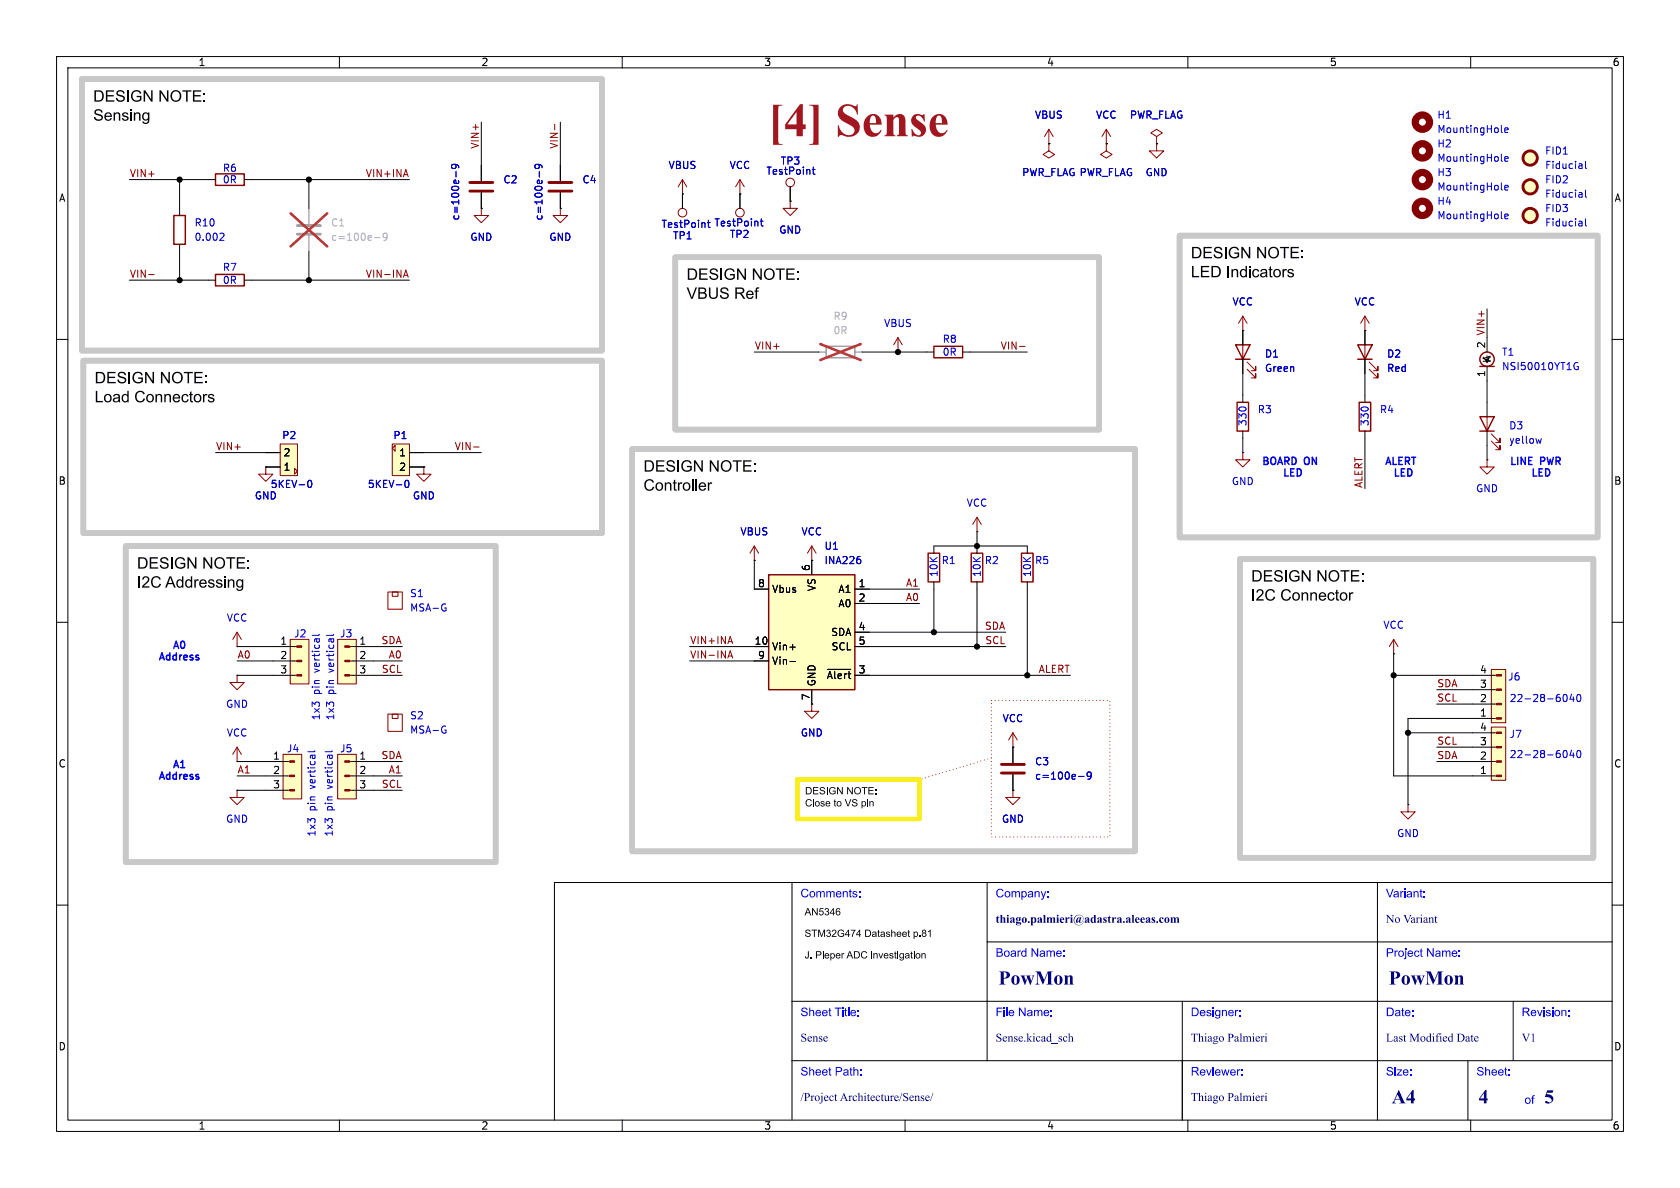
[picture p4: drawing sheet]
<svg xmlns="http://www.w3.org/2000/svg" width="297mm" height="210mm" viewBox="0 0 297 210" stroke-linecap="round" stroke-linejoin="round" font-family="sans-serif">
<defs><g id="words">
<text font-size="8.4" fill="#0000c2" x="135.8" y="26.3">[4] Sense</text>
<g font-size="3.5" fill="#00007f">
<text x="176.5" y="174.9">PowMon</text>
<text x="245.5" y="174.9">PowMon</text>
<text x="246" y="195.9">A4</text>
<text x="261.4" y="196">4</text>
<text x="273" y="196">5</text>
</g>
<g font-size="2.8">
<text x="16.5" y="22.5">Sensing</text>
<text x="16.7" y="72.2">Load Connectors</text>
<text x="113.8" y="87.9">Controller</text>
</g>
<g font-size="2.1" fill="#00f">
<text x="141.5" y="159.2">Comments:</text>
<text x="176" y="159.2">Company:</text>
<text x="245" y="159.2">Variant:</text>
<text x="176" y="169.7">Board Name:</text>
<text x="245" y="169.7">Project Name:</text>
<text x="141.5" y="180.2">Sheet Title:</text>
<text x="176" y="180.2">File Name:</text>
<text x="210.5" y="180.2">Designer:</text>
<text x="245" y="180.2">Date:</text>
<text x="269" y="180.2">Revision:</text>
<text x="141.5" y="190.7">Sheet Path:</text>
<text x="210.5" y="190.7">Reviewer:</text>
<text x="245" y="190.7">Size:</text>
<text x="261" y="190.7">Sheet:</text>
<text x="269.5" y="195.7">of</text>
</g>
<g font-size="2.1" fill="#00007f">
<text x="176" y="163.7">thiago.palmieri@adastra.aleeas.com</text>
<text x="245" y="163.7">No Variant</text>
<text x="141.5" y="184.7">Sense</text>
<text x="176" y="184.7">Sense.kicad_sch</text>
<text x="210.5" y="184.7">ThiagoPalmieri</text>
<text x="245" y="184.7">LastModified Date</text>
<text x="269" y="184.7">V1</text>
<text x="141.5" y="195.2">/ProjectArchitecture/Sense/</text>
<text x="210.5" y="195.2">ThiagoPalmieri</text>
</g>
<g font-size="1.8">
<text x="35" y="11.9">1</text>
<text x="85" y="11.9">2</text>
<text x="135" y="11.9">3</text>
<text x="185" y="11.9">4</text>
<text x="235" y="11.9">5</text>
<text x="285" y="11.9">6</text>
<text x="10.3" y="35.9">A</text>
<text x="285.3" y="35.9">A</text>
<text x="262.6" y="61.7" transform="rotate(-90 262.6 61.7)">2</text>
<text x="263.8" y="64.3" transform="rotate(-90 263.8 64.3)">K</text>
<text x="262.6" y="66.7" transform="rotate(-90 262.6 66.7)">1</text>
<text x="50" y="80.9">2</text>
<text x="50" y="83.4">1</text>
<text x="70.5" y="83.4">2</text>
<text x="70.5" y="80.9">1</text>
<text x="10.3" y="85.9">B</text>
<text x="285.3" y="85.9">B</text>
<text x="143.3" y="101" transform="rotate(-90 143.3 101)">6</text>
<text x="133.9" y="103.9">8</text>
<text x="136.4" y="105">Vbus</text>
<text x="144.4" y="104.6" transform="rotate(-90 144.4 104.6)">VS</text>
<text x="148.1" y="105">A1</text>
<text x="148.1" y="107.5">A0</text>
<text x="151.7" y="103.9">1</text>
<text x="151.7" y="106.4">2</text>
<text x="146.9" y="112.6">SDA</text>
<text x="151.7" y="111.5">4</text>
<text x="49.5" y="114">1</text>
<text x="49.5" y="116.6">2</text>
<text x="49.5" y="119.1">3</text>
<text x="63.4" y="114">1</text>
<text x="63.4" y="116.6">2</text>
<text x="63.4" y="119.1">3</text>
<text x="133.3" y="114">10</text>
<text x="133.9" y="116.6">9</text>
<text x="136.4" y="115.2">Vin+</text>
<text x="136.4" y="117.7">Vin-</text>
<text x="146.9" y="115.2">SCL</text>
<text x="151.7" y="114">5</text>
<text x="151.7" y="119.1">3</text>
<text x="261.5" y="119.1">4</text>
<text x="143.3" y="123.9" transform="rotate(-90 143.3 123.9)">7</text>
<text x="144.4" y="121.4" transform="rotate(-90 144.4 121.4)">GND</text>
<text x="146.1" y="120.2">~{Alert}</text>
<text x="261.5" y="124.2">2</text>
<text x="261.5" y="121.7">3</text>
<text x="261.5" y="126.7">1</text>
<text x="261.5" y="131.8">3</text>
<text x="261.5" y="129.3">4</text>
<text x="10.3" y="135.9">C</text>
<text x="48.2" y="134.4">1</text>
<text x="48.2" y="136.9">2</text>
<text x="63.4" y="134.4">1</text>
<text x="63.4" y="136.9">2</text>
<text x="261.5" y="136.9">1</text>
<text x="261.5" y="134.4">2</text>
<text x="285.3" y="135.9">C</text>
<text x="48.2" y="139.4">3</text>
<text x="63.4" y="139.4">3</text>
<text x="142.2" y="165.8">STM32G474 Datasheet p.81</text>
<text x="142.2" y="162">AN5346</text>
<text x="142.2" y="169.6">J. Pieper ADC investigation</text>
<text x="10.3" y="185.9">D</text>
<text x="285.3" y="185.9">D</text>
<text x="35" y="199.9">1</text>
<text x="85" y="199.9">2</text>
<text x="135" y="199.9">3</text>
<text x="185" y="199.9">4</text>
<text x="235" y="199.9">5</text>
<text x="285" y="199.9">6</text>
</g>
<g font-size="1.8" fill="#0000c2">
<text x="182.9" y="21.2">VBUS</text>
<text x="193.7" y="21.2">VCC</text>
<text x="199.7" y="21.2">PWR_FLAG</text>
<text x="254" y="21.2">H1</text>
<text x="254" y="23.7">MountingHole</text>
<text x="137.9" y="29.3">TP3</text>
<text x="254" y="26.3">H2</text>
<text x="254" y="28.8">MountingHole</text>
<text x="273.1" y="27.5">FID1</text>
<text x="39.3" y="30.6">R6</text>
<text x="39.3" y="32.6">0R</text>
<text x="88.9" y="32.6">C2</text>
<text x="102.9" y="32.6">C4</text>
<text x="118.1" y="30.1">VBUS</text>
<text x="128.9" y="30.1">VCC</text>
<text x="135.4" y="31.1">TestPoint</text>
<text x="180.6" y="31.3">PWR_FLAG PWR_FLAG</text>
<text x="202.4" y="31.3">GND</text>
<text x="254" y="31.3">H3</text>
<text x="254" y="33.9">MountingHole</text>
<text x="273.1" y="32.6">FID2</text>
<text x="273.1" y="35.2">Fiducial</text>
<text x="273.1" y="30.1">Fiducial</text>
<text x="34.3" y="40.2">R10</text>
<text x="81.4" y="39.1" transform="rotate(-90 81.4 39.1)">c=100e-9</text>
<text x="96.1" y="39.1" transform="rotate(-90 96.1 39.1)">c=100e-9</text>
<text x="116.8" y="40.5">TestPoint</text>
<text x="126.2" y="40.2">TestPoint</text>
<text x="137.7" y="41.5">GND</text>
<text x="254" y="36.4">H4</text>
<text x="254" y="39">MountingHole</text>
<text x="273.1" y="37.7">FID3</text>
<text x="273.1" y="40.2">Fiducial</text>
<text x="34.3" y="42.8">0.002</text>
<text x="83.1" y="42.8">GND</text>
<text x="97" y="42.8">GND</text>
<text x="118.9" y="42.5">TP1</text>
<text x="128.9" y="42.3">TP2</text>
<text x="39.3" y="48.1">R7</text>
<text x="39.3" y="50.4">0R</text>
<text x="156.2" y="58">VBUS</text>
<text x="217.8" y="54.2">VCC</text>
<text x="239.4" y="54.2">VCC</text>
<text x="166.6" y="60.8">R8</text>
<text x="166.6" y="63.1">0R</text>
<text x="223.5" y="63.4">D1</text>
<text x="223.5" y="66">Green</text>
<text x="245.1" y="63.4">D2</text>
<text x="245.1" y="66">Red</text>
<text x="265.4" y="63.1">T1</text>
<text x="265.4" y="65.6">NSI50010YT1G</text>
<text x="49.8" y="77.8">P2</text>
<text x="69.4" y="77.8">P1</text>
<text x="220.6" y="75.4" transform="rotate(-90 220.6 75.4)">330</text>
<text x="222.3" y="73.3">R3</text>
<text x="242.2" y="75.4" transform="rotate(-90 242.2 75.4)">330</text>
<text x="243.8" y="73.3">R4</text>
<text x="266.7" y="76.1">D3</text>
<text x="266.7" y="78.7">yellow</text>
<text x="45" y="88.5">GND</text>
<text x="47.8" y="86.5">5KEV-0</text>
<text x="64.9" y="86.5">5KEV-0</text>
<text x="72.9" y="88.5">GND</text>
<text x="170.8" y="89.8">VCC</text>
<text x="217.7" y="86">GND</text>
<text x="260.9" y="87.2">GND</text>
<text x="130.8" y="94.8">VBUS</text>
<text x="141.6" y="94.8">VCC</text>
<text x="145.7" y="97.4">U1</text>
<text x="145.7" y="99.9">INA226</text>
<text x="166.4" y="99.9">R1</text>
<text x="174" y="99.9">R2</text>
<text x="182.9" y="99.9">R5</text>
<text x="72.4" y="105.8">S1</text>
<text x="166" y="102.1" transform="rotate(-90 166 102.1)">10K</text>
<text x="173.6" y="102.1" transform="rotate(-90 173.6 102.1)">10K</text>
<text x="182.5" y="102.1" transform="rotate(-90 182.5 102.1)">10K</text>
<text x="40" y="110.1">VCC</text>
<text x="51.9" y="112.9">J2</text>
<text x="60" y="112.9">J3</text>
<text x="72.4" y="108.3">MSA-G</text>
<text x="244.5" y="111.4">VCC</text>
<text x="56.7" y="118.7" transform="rotate(-90 56.7 118.7)">vertical</text>
<text x="59.3" y="118.7" transform="rotate(-90 59.3 118.7)">vertical</text>
<text x="39.9" y="125.3">GND</text>
<text x="56.7" y="122.8" transform="rotate(-90 56.7 122.8)">pin</text>
<text x="59.3" y="122.8" transform="rotate(-90 59.3 122.8)">pin</text>
<text x="266.5" y="120.5">J6</text>
<text x="266.8" y="124.3">22-28-6040</text>
<text x="40" y="130.4">VCC</text>
<text x="56.7" y="127.4" transform="rotate(-90 56.7 127.4)">1x3</text>
<text x="59.3" y="127.4" transform="rotate(-90 59.3 127.4)">1x3</text>
<text x="72.4" y="129.9">MSA-G</text>
<text x="72.4" y="127.4">S2</text>
<text x="141.5" y="130.4">GND</text>
<text x="177.2" y="127.9">VCC</text>
<text x="266.8" y="130.7">J7</text>
<text x="50.6" y="133.2">J4</text>
<text x="60" y="133.2">J5</text>
<text x="182.9" y="135.5">C3</text>
<text x="266.8" y="134.2">22-28-6040</text>
<text x="56" y="143.4" transform="rotate(-90 56 143.4)">pin</text>
<text x="56" y="139.3" transform="rotate(-90 56 139.3)">vertical</text>
<text x="59" y="143.4" transform="rotate(-90 59 143.4)">pin</text>
<text x="59" y="139.3" transform="rotate(-90 59 139.3)">vertical</text>
<text x="182.9" y="138">c=100e-9</text>
<text x="39.9" y="145.6">GND</text>
<text x="56" y="148" transform="rotate(-90 56 148)">1x3</text>
<text x="59" y="148" transform="rotate(-90 59 148)">1x3</text>
<text x="177" y="145.6">GND</text>
<text x="246.9" y="148.2">GND</text>
</g>
<g font-size="1.8" fill="#840000">
<text x="84.7" y="26.4" transform="rotate(-90 84.7 26.4)">VIN+</text>
<text x="98.7" y="26.4" transform="rotate(-90 98.7 26.4)">VIN-</text>
<text x="22.9" y="31.4">VIN+</text>
<text x="64.6" y="31.4">VIN+INA</text>
<text x="22.9" y="49.2">VIN-</text>
<text x="64.6" y="49.2">VIN-INA</text>
<text x="262.5" y="59.4" transform="rotate(-90 262.5 59.4)">VIN+</text>
<text x="133.3" y="61.9">VIN+</text>
<text x="176.8" y="61.9">VIN-</text>
<text x="38.1" y="79.7">VIN+</text>
<text x="80.3" y="79.7">VIN-</text>
<text x="241" y="86.4" transform="rotate(-90 241 86.4)">ALERT</text>
<text x="160.1" y="106.3">A0</text>
<text x="160.1" y="103.8">A1</text>
<text x="67.3" y="114">SDA</text>
<text x="121.9" y="114">VIN+INA</text>
<text x="174" y="111.4">SDA</text>
<text x="174.1" y="114">SCL</text>
<text x="41.9" y="116.5">A0</text>
<text x="67.4" y="119">SCL</text>
<text x="68.6" y="116.5">A0</text>
<text x="121.9" y="116.5">VIN-INA</text>
<text x="183.5" y="119">ALERT</text>
<text x="254" y="121.6">SDA</text>
<text x="254" y="124.1">SCL</text>
<text x="254" y="131.7">SCL</text>
<text x="41.9" y="136.8">A1</text>
<text x="67.3" y="134.3">SDA</text>
<text x="68.6" y="136.8">A1</text>
<text x="254" y="134.3">SDA</text>
<text x="67.4" y="139.4">SCL</text>
</g>
<g font-size="1.8" fill="#b0b0b0">
<text x="58.4" y="40.2">C1</text>
<text x="58.4" y="42.8">c=100e-9</text>
<text x="147.2" y="56.7">R9</text>
<text x="147.2" y="59.3">0R</text>
</g>
<g font-size="1.8" fill="#00f">
<text x="222.9" y="82.5">BOARD ON</text>
<text x="244.6" y="82.5">ALERT</text>
<text x="266.7" y="82.5">LINE</text>
<text x="272.3" y="82.5">PWR</text>
<text x="227.1" y="84.6">LED</text>
<text x="246.7" y="84.6">LED</text>
<text x="271.5" y="84.6">LED</text>
<text x="27.8" y="117.1">Address</text>
<text x="30.3" y="115.1">A0</text>
<text x="30.3" y="136.1">A1</text>
<text x="27.8" y="138.2">Address</text>
</g>
</g></defs>
<g fill="none" stroke="#000" stroke-width=".18">
<path d="M10 10h277v190h-277zM12 12h273v186h-273zM60 10v2M110 10v2M160 10v2M210 10v2M260 10v2M31.7 36.8v1.3M36.8 31.8h1.3M43.2 31.8h1.2M85.1 36.8h.1M85.1 29.2v2.8"/>
<path d="M85.1 34v2.8M99.1 36.8h.1M99.1 29.2v2.8M99.1 34v2.8M195.6 25.4h.1M204.5 25.4h.1M31.7 43.2v1.3M219.7 58.4v2.6M241.3 58.4h.1M10 60h2M219.7 63.5v2.5M241.3 69.9v1.2"/>
<path d="M241.3 76.2v1.3M285 60h2M10 110h2M285 110h2M41.9 139.7h.1M140 156v42M174.5 156v31.5M243.5 156v42M285 156h-187v42M10 160h2M140 177h145M174.5 166.5h110.5"/>
<path d="M209 177v21M267.5 177v10.5M285 160h2M60 198v2M110 198v2M140 187.5h145M160 198v2M210 198v2M259.5 187.5v10.5M260 198v2"/>
</g>
<path d="M30.7 38.1h2.1v5.1h-2.1zM38.1 30.7h5.1v2.1h-5.1zM218.4 61h2.6l-1.3 2.5zM218.4 63.5h2.6M240.3 71.1h2v5.1h-2z" fill="none" stroke="#840000" stroke-width=".25"/>
<g fill="none" stroke="#840000" stroke-width=".18">
<path d="M85.1 36.8v1.3h1.3l-1.3 1.3-1.3-1.3h1.3M99.1 36.8v1.3h1.2l-1.2 1.3-1.3-1.3h1.3M195.6 22.9v3.8l1 .6-1 .6-1-.6 1-.6M195.6 22.9l-.8 1.2M195.6 22.9l.7 1.2M204.5 24.1l1-.6-1-.6-1 .6 1 .6v2.6h1.2l-1.2 1.2-1.3-1.2h1.3M241.3 55.9l-.8 1.3M241.3 55.9l.8 1.3M241.3 55.9v2.5M219.7 61v2.5M220.5 65.3l1.5 1.5v-.8v.8h-.8M220.5 64l1.5 1.5v-.7v.7h-.8"/>
<path d="M41.9 139.7v1.3h1.3l-1.3 1.2-1.3-1.2h1.3"/>
</g>
<g fill="none" stroke="#840000" stroke-width="1.3">
<circle cx="251.5" cy="31.7" r="1.27"/>
<circle cx="251.5" cy="36.8" r="1.27"/>
<circle cx="251.5" cy="26.7" r="1.27"/>
<circle cx="251.5" cy="21.6" r="1.27"/>
</g>
<g fill="none" stroke="#0000c2" stroke-width=".18">
<path d="M80.4 29.1l.2 .2v.2l-.2 .3-.5-.1-.1-.4 .1-.2a.84 .84 0 0 1 1.2 .3v.3M80.6 30.3v1M95.1 29.1l.2 .2v.4l-.2 .1-.5-.1v-.4l.1-.2a.84 .84 0 0 1 1.1 .3v.3M95.3 30.3v1M265.4 38.5l.2 .2M265.4 33.4l.2 .2M265.4 28.3l.2 .2M265.4 23.3l.2 .1M266 38.3l.6-.2v-.2l-.4-.1-.2 .2 .1 .6h.5M266 23l.6-.1v-.2l-.4-.1-.2 .2 .1 .6h.5M266 28.1l.6-.1v-.3h-.4l-.2 .2 .1 .6h.5M266 33.2l.6-.1v-.3h-.4l-.2 .1 .1 .6h.5"/>
<path d="M279.6 29l.1 .8M279.6 34.1l.1 .8M279.6 39.2l.1 .7M279.7 39.9h-.1M279.7 39.4l-.1 .1M279.7 34.8l-.1 .1M279.7 34.3l-.1 .1M279.7 29.7l-.1 .1M279.7 29.2l-.1 .1M280.3 38.7v1.1l.2 .1M280.3 28.5v1.1l.2 .2M280.3 33.6v1.1l.2 .2"/>
<path d="M39.1 41.2l.4 .1 .1 .3-.8 .9h.8"/>
</g>
<g fill="#ffffc2" stroke="#ffffc2" stroke-width=".18">
<circle cx="270.5" cy="38.1" r="1.27"/>
<circle cx="270.5" cy="33" r="1.27"/>
<circle cx="270.5" cy="27.9" r="1.27"/>
</g>
<g fill="none" stroke="#840000" stroke-width=".51">
<path d="M83.1 32.3h4M83.1 33.8h4M97 32.3h4.1M97 33.8h4.1"/>
<circle cx="270.5" cy="38.1" r="1.27"/>
<circle cx="270.5" cy="33" r="1.27"/>
<circle cx="270.5" cy="27.9" r="1.27"/>
</g>
<path d="M59.7 113h3.3v7.9h-3.3z" fill="#ffffc2"/>
<g fill="none" stroke="#840000" stroke-width=".18">
<path d="M59.7 113h3.3v7.9h-3.3zM61.8 114.3h.4M61.8 116.8h.4M61.8 119.4h.4"/>
<circle cx="139.7" cy="32.3" r=".76"/>
</g>
<g fill="#840000" stroke="#840000" stroke-width=".18">
<path d="M61 114.2h.8v.2h-.8z"/>
<path d="M61 116.7h.8v.3h-.8z"/>
<path d="M61 119.3h.8v.2h-.8z"/>
</g>
<path d="M139.7 33v2.6M36.8 49.5h1.3M43.2 49.5h1.2M62.2 114.3h3.8M62.2 116.8h3.8M62.2 119.4h3.8" fill="none" stroke="#000" stroke-width=".18"/>
<path d="M59 112.1l-.2 .2h-1.1" fill="none" stroke="#0000c2" stroke-width=".18"/>
<path d="M38.1 48.5h5.1v2h-5.1z" fill="none" stroke="#840000" stroke-width=".25"/>
<path d="M51.3 113h3.3v7.9h-3.3z" fill="#ffffc2"/>
<path d="M51.3 113h3.3v7.9h-3.3zM52.1 114.3h.4M52.1 116.8h.4M52.1 119.4h.4M68.6 126.2h2.5v3.1h-2.5zM69.3 126.2h1.1v.8h-1.1z" fill="none" stroke="#840000" stroke-width=".18"/>
<g fill="#840000" stroke="#840000" stroke-width=".18">
<path d="M52.5 114.2h.8v.2h-.8z"/>
<path d="M52.5 116.7h.8v.3h-.8z"/>
<path d="M52.5 119.3h.8v.2h-.8z"/>
</g>
<path d="M48.3 114.3h3.8M48.3 116.8h3.8M48.3 119.4h3.8" fill="none" stroke="#000" stroke-width=".18"/>
<path d="M56.5 112.1l-.2 .2h-1.1M78.6 129.1h.3v.4l-.3 .1M78.7 128.3l.1 .1" fill="none" stroke="#0000c2" stroke-width=".18"/>
<path d="M59.7 133.4h3.3v7.8h-3.3z" fill="#ffffc2"/>
<path d="M219.7 55.9l-.8 1.3M219.7 55.9l.8 1.3M219.7 55.9v2.5M59.7 133.4h3.3v7.8h-3.3zM61.8 134.6h.4M61.8 137.2h.4M61.8 139.7h.4" fill="none" stroke="#840000" stroke-width=".18"/>
<g fill="#840000" stroke="#840000" stroke-width=".18">
<path d="M61 134.5h.8v.2h-.8z"/>
<path d="M61 137h.8v.3h-.8z"/>
<path d="M61 139.6h.8v.2h-.8z"/>
</g>
<path d="M219.7 58.4h.1M62.2 134.6h3.8M62.2 137.2h3.8M62.2 139.7h3.8" fill="none" stroke="#000" stroke-width=".18"/>
<path d="M58.7 132.7l-.1 .2h-1.1" fill="none" stroke="#0000c2" stroke-width=".18"/>
<path d="M135.9 101.6h15.2v20.3h-15.2z" fill="#ffffc2"/>
<path d="M135.9 101.6h15.2v20.3h-15.2z" fill="none" stroke="#840000" stroke-width=".25"/>
<g fill="none" stroke="#000" stroke-width=".18">
<path d="M143.5 99.1v2.5M133.3 104.1h2.6M133.3 114.3h2.6M133.3 116.8h2.6M139.6 114.4h1M139.6 116.9h1M146.3 118.3h4.1M151.1 104.1h2.6M151.1 114.3h2.6M151.1 106.7h2.6M151.1 111.8h2.6M151.1 119.4h2.6"/>
<path d="M143.5 124.5h.1M143.5 121.9v2.6M179.1 132.1h.1"/>
</g>
<path d="M152.1 98.9l.1 .2-.1 .5" fill="none" stroke="#0000c2" stroke-width=".18"/>
<path d="M143.5 124.5v1.2h1.3l-1.3 1.3-1.3-1.3h1.3M179.1 129.5l-.8 1.3M179.1 129.5l.7 1.3M179.1 129.5v2.6" fill="none" stroke="#840000" stroke-width=".18"/>
<path d="M50 133.4h3.3v7.8h-3.3z" fill="#ffffc2"/>
<g fill="none" stroke="#840000" stroke-width=".18">
<path d="M120.6 31.8l-.7 1.2M120.6 31.8l.8 1.2M120.6 31.8v2.5M130.8 31.8l-.8 1.2M130.8 31.8l.8 1.2M130.8 31.8v2.5M139.7 35.6v1.2h1.3l-1.3 1.3-1.3-1.3h1.3M185.4 22.9v3.8l1 .6-1 .6-1-.6 1-.6M185.4 22.9l-.7 1.2M185.4 22.9l.8 1.2M158.7 59.7l-.7 1.3M158.7 59.7l.8 1.3"/>
<path d="M158.7 59.7v2.5M47 82.6v1.2h1.3l-1.3 1.3-1.3-1.3h1.3M133.3 96.5l-.7 1.3M133.3 96.5l.8 1.3M133.3 96.5v2.6M143.5 96.5l-.8 1.3M143.5 96.5l.8 1.3M143.5 96.5v2.6M172.7 91.4l-.7 1.3M172.7 91.4l.8 1.3M172.7 91.4v2.6M219.7 80v1.3h1.3l-1.3 1.3-1.3-1.3h1.3"/>
<path d="M41.9 119.4v1.3h1.3l-1.3 1.2-1.3-1.2h1.3M41.9 111.8v2.5M41.9 111.8l-.8 1.2M41.9 111.8l.8 1.2M41.9 132.1l-.8 1.3M41.9 132.1l.8 1.3M41.9 132.1v2.5M50 133.4h3.3v7.8h-3.3zM50.8 134.6h.4M50.8 137.2h.4M50.8 139.7h.4M179.1 139.7v1.3h1.2l-1.2 1.2-1.3-1.2h1.3"/>
<circle cx="120.6" cy="37.6" r=".76"/>
<circle cx="130.8" cy="37.6" r=".76"/>
</g>
<g fill="#840000" stroke="#840000" stroke-width=".18">
<path d="M51.2 134.5h.9v.2h-.9z"/>
<path d="M51.2 137h.9v.3h-.9z"/>
<path d="M51.2 139.6h.9v.2h-.9z"/>
</g>
<g fill="none" stroke="#000" stroke-width=".18">
<path d="M120.6 34.3h.1M120.6 34.3v2.5M130.8 34.3h.1M130.8 34.3v2.5M139.7 35.6h.1M185.4 25.4h.1M158.7 62.2h.1M163.8 62.2h1.3M170.2 62.2h1.2M219.7 69.9v1.2M219.7 76.2v1.3M47 82.6h.1"/>
<path d="M133.3 99.1h.1M143.5 99.1h.1M165.1 96.5v1.3M172.7 94h.1M172.7 96.5v1.3M181.6 96.5v1.3M219.7 80h.1M41.9 119.4h.1M41.9 114.3h.1M165.1 102.9v1.2M172.7 102.9v1.2M181.6 102.9v1.2"/>
<path d="M41.9 134.6h.1M47 134.6h3.8M47 137.2h3.8M47 139.7h3.8M179.1 139.7h.1M179.1 132.1v2.8M179.1 136.9v2.8"/>
</g>
<path d="M125.1 39.4h.4M125.2 38.9v1.1l.3 .2M134.4 39.1h.5M134.6 38.7v1.1l.3 .1M55.7 132.7l-.2 .2h-1.1M190.7 137.3h.9M192.9 137l-.2 .3-.4-.1-.1-.2 .1-.5h.4l.1 .1a.84 .84 0 0 1-.3 1.1h-.2" fill="none" stroke="#0000c2" stroke-width=".18"/>
<path d="M177 136.7h4.1M177 135.1h4.1" fill="none" stroke="#840000" stroke-width=".51"/>
<path d="M165.1 61.2h5.1v2h-5.1zM218.7 71.1h2v5.1h-2zM164.1 97.8h2v5.1h-2zM171.7 97.8h2v5.1h-2zM180.6 97.8h2v5.1h-2z" fill="none" stroke="#840000" stroke-width=".25"/>
<path d="M146 61.2h5.1v2h-5.1z" fill="none" stroke="#a1a1a1" stroke-width=".25"/>
<path d="M54.6 36.8v2.8M54.6 41.7v2.8M144.8 62.2h1.2M151.1 62.2h1.3" fill="none" stroke="#808080" stroke-width=".18"/>
<path d="M51.4 37.7l6.4 5.9M57.8 37.7l-6.4 5.9M145 60.8l7.2 2.8M152.2 60.8l-7.2 2.8" fill="none" stroke="#e12e31" stroke-width=".46"/>
<path d="M52.6 39.9h4M52.6 41.4h4" fill="none" stroke="#a1a1a1" stroke-width=".51"/>
<path d="M66.2 42h1M68.4 41.8l-.2 .2h-.2l-.3-.2 .1-.5 .4-.1 .2 .1a.84 .84 0 0 1-.3 1.2h-.3" fill="none" stroke="#b0b0b0" stroke-width=".18"/>
<path d="M49.5 78.5h3.1v5.6h-3.1z" fill="#ffffc2"/>
<path d="M49.5 78.5h3.1v5.6h-3.1zM262.9 73.7v2.5M263.7 78l1.5 1.5v-.8v.8h-.8M263.7 76.7l1.5 1.5v-.7v.7h-.8M52.1 82.8l.5 .5-.5 .5zM262.9 81.3v1.3h1.3l-1.3 1.2-1.3-1.2h1.3M246.4 113l-.8 1.3M246.4 113l.7 1.3M246.4 113v2.6" fill="none" stroke="#840000" stroke-width=".18"/>
<path d="M262.9 71.1v2.6M262.9 76.2v2.5M47 80h2.5M47 82.6h2.5M262.9 81.3h.1M246.4 115.6h.1" fill="none" stroke="#000" stroke-width=".18"/>
<path d="M272.5 77.5l-.2 .9-.3-.6M54.4 85.4l.1-.4 .2-.1a.68 .68 0 0 1 .4 .6 .68 .68 0 0 1-.4 .7l-.2-.1-.1-.4" fill="none" stroke="#0000c2" stroke-width=".18"/>
<path d="M261.6 73.7h2.6l-1.3 2.5zM261.6 76.2h2.6" fill="none" stroke="#840000" stroke-width=".25"/>
<path d="M69.3 78.5h3.1v5.6h-3.1z" fill="#ffffc2"/>
<path d="M69.3 78.5h3.1v5.6h-3.1zM69.8 78.7v1.1l-.5-.6zM74.9 82.6v1.2h1.3l-1.3 1.3-1.2-1.3h1.2M68.6 104.6h2.5v3.1h-2.5zM69.3 104.6h1.1v.8h-1.1z" fill="none" stroke="#840000" stroke-width=".18"/>
<path d="M72.4 82.6h2.5M72.4 80h2.5M74.9 82.6h.1" fill="none" stroke="#000" stroke-width=".18"/>
<path d="M71.6 85.4l.1-.4 .2-.1a.68 .68 0 0 1 .4 .6 .68 .68 0 0 1-.4 .7l-.2-.1-.1-.4M78.6 107.5h.3v.4l-.3 .1M78.7 106.8h.1" fill="none" stroke="#0000c2" stroke-width=".18"/>
<path d="M263.7 118.4h2.5v9.4h-2.5z" fill="#ffffc2"/>
<path d="M263.7 118.4h2.5v9.4h-2.5zM264.2 119.4h.4M264.2 127h.4M264.2 124.5h.4M264.2 121.9h.4M248.9 142.2v1.3h1.3l-1.3 1.3-1.3-1.3h1.3" fill="none" stroke="#840000" stroke-width=".18"/>
<g fill="#840000" stroke="#840000" stroke-width=".18">
<path d="M264.6 126.9h.8v.2h-.8z"/>
<path d="M264.6 124.3h.8v.3h-.8z"/>
<path d="M264.6 121.8h.8v.2h-.8z"/>
<path d="M264.6 119.3h.8v.2h-.8z"/>
</g>
<path d="M260.3 119.4h3.9M260.3 127h3.9M260.3 124.5h3.9M260.3 121.9h3.9M248.9 142.2h.1" fill="none" stroke="#000" stroke-width=".18"/>
<path d="M276.4 123l.2-.2a.68 .68 0 0 1 .5 .6 .68 .68 0 0 1-.5 .6l-.2-.2M277.8 122.7l-.3 .9h.8M278.1 123.2v.8M278.9 122.9l.1-.1a.68 .68 0 0 1 .5 .6 .68 .68 0 0 1-.5 .6l-.1-.1-.2-.4z" fill="none" stroke="#0000c2" stroke-width=".18"/>
<path d="M263.7 128.5h2.5v9.4h-2.5z" fill="#ffffc2"/>
<g fill="none" stroke="#840000" stroke-width=".18">
<path d="M71.7 30l.5 1.2M98.1 22v1M26.3 48.5h1M71.3 49l.4-1.3 .5 1.3M71.4 48.7h.6M83.7 79h1M180.2 61.2h1M241.3 61v2.5M242.1 65.3l1.5 1.5v-.8v.8h-.8M242.1 64l1.5 1.5v-.7v.7h-.8M128.7 116.3l.4-1.2 .4 1.2M128.8 116h.6"/>
<path d="M129.1 112.5l.4 1.3M263.7 128.5h2.5v9.4h-2.5zM264.2 137.2h.4M264.2 134.6h.4M264.2 132.1h.4M264.2 129.5h.4"/>
</g>
<g fill="#840000" stroke="#840000" stroke-width=".18">
<path d="M264.6 137h.8v.3h-.8z"/>
<path d="M264.6 134.5h.8v.2h-.8z"/>
<path d="M264.6 132h.8v.2h-.8z"/>
<path d="M264.6 129.4h.8v.3h-.8z"/>
</g>
<g fill="none" stroke="#000" stroke-width=".18">
<path d="M22.9 31.8h13.9M31.7 31.8v5M44.4 31.8h28M54.6 31.8v5M85.1 36.8h.1M85.1 21.6v10.4M85.1 34v2.8M99.1 36.8h.1M99.1 21.6v10.4M99.1 34v2.8M120.6 34.3h.1M120.6 34.3v2.5"/>
<path d="M130.8 34.3h.1M130.8 34.3v2.5M139.7 35.6h.1M139.7 33v2.6M185.4 25.4h.1M195.6 25.4h.1M204.5 25.4h.1M22.9 49.5h13.9M31.7 44.5v5M44.4 49.5h28M54.6 44.5v5M219.7 58.4h.1"/>
<path d="M219.7 58.4v2.6M241.3 58.4h.1M241.3 58.4v2.6M262.9 54.6v7.6M133.3 62.2h11.5M152.4 62.2h11.4M171.4 62.2h10.2M219.7 63.5v6.4M219.7 77.5v2.5M241.3 63.5v6.4M241.3 77.5v8.9M262.9 64.8v6.3"/>
<path d="M262.9 78.7v2.6M38.1 80h11.4M47 82.6h.1M47 82.6h2.5M72.4 80h12.7M72.4 82.6h2.5M74.9 82.6h.1M133.3 99.1h.1M133.3 99.1v5h2.6M143.5 99.1h.1M143.5 99.1v2.5M165.1 96.5h16.5"/>
<path d="M172.7 94v2.5M41.9 114.3h6.4M41.9 119.4h6.4M41.9 116.8h6.4M66 114.3h5.1M66 119.4h5.1M66 116.8h5.1M121.9 114.3h14M121.9 116.8h14M139.6 114.4h1M139.6 116.9h1M146.3 118.3h4.1"/>
<path d="M151.1 114.3h26.7M151.1 119.4h38.1M151.1 111.8h26.7M151.1 104.1h11.5M151.1 106.7h11.5M165.1 104.1v7.7M172.7 104.1v10.2M181.6 104.1v15.3M246.4 115.6v21.6h17.8M246.4 119.4h13.9M41.9 137.2h5.1M41.9 134.6h5.1"/>
<path d="M41.9 139.7h5.1M66 137.2h5.1M66 134.6h5.1M66 139.7h5.1M143.5 124.5h.1M143.5 121.9v2.6M179.1 132.1h.1M179.1 139.7h.1M179.1 132.1v2.8M179.1 136.9v2.8M248.9 129.5h15.3M254 134.6h10.2"/>
<path d="M254 132.1h10.2M254 121.9h6.3M254 124.5h6.3M260.3 127h-11.4v15.2"/>
</g>
<g fill="none" stroke="#0000c2" stroke-width=".18">
<path d="M80.4 29.1l.2 .2v.2l-.2 .3-.5-.1-.1-.4 .1-.2a.84 .84 0 0 1 1.2 .3v.3M80.6 30.3v1M95.1 29.1l.2 .2v.4l-.2 .1-.5-.1v-.4l.1-.2a.84 .84 0 0 1 1.1 .3v.3M95.3 30.3v1M125.1 39.4h.4M125.2 38.9v1.1l.3 .2M134.4 39.1h.5M134.6 38.7v1.1l.3 .1M278.8 64.8h.2v.5h-.3l-.3-.1M279 64.1h-.3l-.3 .2M54.4 85.4l.1-.4 .2-.1a.68 .68 0 0 1 .4 .6 .68 .68 0 0 1-.4 .7l-.2-.1-.1-.4M71.6 85.4l.1-.4 .2-.1a.68 .68 0 0 1 .4 .6 .68 .68 0 0 1-.4 .7l-.2-.1-.1-.4"/>
<path d="M152.1 98.9l.1 .2-.1 .5M190.7 137.3h.9M192.9 137l-.2 .3-.4-.1-.1-.2 .1-.5h.4l.1 .1a.84 .84 0 0 1-.3 1.1h-.2M276.4 132.9l.2-.2a.68 .68 0 0 1 .5 .6 .68 .68 0 0 1-.5 .6l-.2-.2M277.8 132.6l-.3 .9h.8M278.1 133.1v.8M278.9 132.8l.1-.1a.68 .68 0 0 1 .5 .6 .68 .68 0 0 1-.5 .6l-.1-.1-.2-.4z"/>
</g>
<g fill="none" stroke="#840000" stroke-width=".25">
<path d="M240 61h2.6l-1.3 2.5zM240 63.5h2.6M261.6 64.8h2.6"/>
<circle cx="262.9" cy="63.5" r="1.27"/>
</g>
<path d="M175.3 134l-12.7 3.8M175.3 123.8h20.9v24.2h-20.9z" fill="none" stroke="#f00" stroke-width=".18" stroke-dasharray="0 .6"/>
<path d="M14.5 14h91.9v48h-91.9zM119.4 45.5h74.9v30.4h-74.9zM208.5 41.7h73.9v53.3h-73.9zM14.7 63.8h91.7v30.4h-91.7zM111.8 79.4h88.9v71.1h-88.9zM22.2 96.5h65.4v55.9h-65.4zM219.2 98.8h62.5v52.8h-62.5z" fill="none" stroke="#c8c8c8" stroke-width="1"/>
<g fill="#000">
<path d="M16.7 16h.7a1.01 1.01 0 0 1 .9 1 1.01 1.01 0 0 1-.9 1h-.7v-.3h.7a.78 .78 0 0 0 .7-.7 .78 .78 0 0 0-.7-.8h-.4v1.5h-.3zM18.7 16h1.5v.2h-1.2v.6h1.1v.2h-1.1v.7h1.2v.3h-1.5zM20.7 16.1l.3-.1a.73 .73 0 0 1 1 .5h-.2a.46 .46 0 0 0-.5-.4 .46 .46 0 0 0-.4 .5l.1 .1a1.18 1.18 0 0 1 1.1 .6 .8 .8 0 0 1-.8 .7 .8 .8 0 0 1-.8-.7h.2a.55 .55 0 0 0 .6 .5 .55 .55 0 0 0 .5-.5l-.2-.2a1.02 1.02 0 0 1-1-.5zM23 19.3h.3v.3h-.3zM23.4 16.2a.92 .92 0 0 1 1.6 .3l-.3 .1a.72 .72 0 0 0-1-.3 .72 .72 0 0 0-.2 1 .79 .79 0 0 0 1.3 .3v-.4h-.6v-.3h.8v.8a1.08 1.08 0 0 1-1.5 0 1.08 1.08 0 0 1-.1-1.5zM25.4 16h.3l1 1.5v-1.5h.3v2h-.3l-1-1.6v1.6h-.3zM28.2 16h.3l1 1.5v-1.5h.3v2h-.3l-1.1-1.6v1.6h-.2zM30.4 16.2a.99 .99 0 0 1 1.4 .1 .99 .99 0 0 1-.1 1.4 .99 .99 0 0 1-1.4-.2l-.2-.5h.3a.72 .72 0 0 0 .9 .7 .72 .72 0 0 0 .4-1 .69 .69 0 0 0-.8-.5 .69 .69 0 0 0-.5 .8h-.3zM32.2 16h1.6v.2h-.6v1.8h-.3v-1.8h-.7zM34.1 16h1.5v.2h-1.2v.6h1.1v.2h-1.1v.7h1.2v.3h-1.5zM36 16.5h.3v.3h-.3zM36 17.7h.3v.3h-.3z"/>
<path d="M16.8 19.5l.3-.2a.73 .73 0 0 1 1 .6h-.2a.46 .46 0 0 0-.5-.4 .46 .46 0 0 0-.4 .5h.1a1.18 1.18 0 0 1 1.1 .7 .8 .8 0 0 1-.8 .7 .8 .8 0 0 1-.8-.7h.3a.55 .55 0 0 0 .5 .4 .55 .55 0 0 0 .5-.4l-.2-.2a1.02 1.02 0 0 1-1-.6zM121.4 50.8h.3l.6 1.8 .7-1.8h.2l-.8 2h-.2zM121.6 47.5h.7a1.01 1.01 0 0 1 1 .9 1.01 1.01 0 0 1-1 1.1h-.7v-.3h.7a.78 .78 0 0 0 .7-.7 .78 .78 0 0 0-.7-.8h-.4v1.5h-.3zM123.6 47.5h1.5v.2h-1.2v.6h1.1v.2h-1.1v.7h1.2v.3h-1.5zM123.5 50.8h.7a.51 .51 0 0 1 .6 .3 .51 .51 0 0 1-.2 .7 .57 .57 0 0 1 .3 .7 .57 .57 0 0 1-.7 .3h-.7v-.2h.7a.37 .37 0 0 0 .5-.4 .37 .37 0 0 0-.5-.3h-.5v.7h-.2v-.9h.6a.32 .32 0 0 0 .5-.2 .32 .32 0 0 0-.3-.4l-.6-.1v.7h-.2zM125.6 47.6l.3-.1a.73 .73 0 0 1 1 .5h-.2a.46 .46 0 0 0-.5-.4 .46 .46 0 0 0-.4 .5l.1 .1a1.18 1.18 0 0 1 1.1 .6 .8 .8 0 0 1-.8 .7 .8 .8 0 0 1-.8-.7h.2a.55 .55 0 0 0 .6 .5 .55 .55 0 0 0 .5-.5l-.2-.2a1.02 1.02 0 0 1-1-.5zM125.3 50.8h.3v1.2a.54 .54 0 0 0 .5 .6 .54 .54 0 0 0 .5-.6v-1.2h.3v1.2a.79 .79 0 0 1-.8 .9 .79 .79 0 0 1-.8-.9zM127.5 51l.3-.2a.73 .73 0 0 1 1 .6h-.3a.46 .46 0 0 0-.4-.4 .46 .46 0 0 0-.5 .4l.1 .1a1.18 1.18 0 0 1 1.1 .7 .8 .8 0 0 1-.7 .7 .8 .8 0 0 1-.8-.7h.2a.55 .55 0 0 0 .5 .4 .55 .55 0 0 0 .6-.4l-.2-.2a1.02 1.02 0 0 1-1.1-.6zM128.3 47.7a.92 .92 0 0 1 1.6 .3l-.3 .1a.72 .72 0 0 0-1-.3 .72 .72 0 0 0-.2 1 .79 .79 0 0 0 1.3 .3v-.4h-.6v-.3h.8v.8a1.08 1.08 0 0 1-1.5 0 1.08 1.08 0 0 1-.1-1.5zM130.3 47.5h.3l1 1.5v-1.5h.3v2h-.3l-1-1.6v1.6h-.3zM130 50.8h.9a.55 .55 0 0 1 .7 .5 .55 .55 0 0 1-.6 .6l.8 .9h-.4l-.5-.8-.3-.1h-.3v.9h-.3v-1.1h.8a.35 .35 0 0 0 .5-.3 .35 .35 0 0 0-.4-.4h-.6v.7h-.3zM132.1 51.5a.68 .68 0 0 1 .8-.1 .68 .68 0 0 1 .3 .8h-1a.42 .42 0 0 0 .3 .4 .42 .42 0 0 0 .5-.2h.2a.69 .69 0 0 1-.8 .4 .69 .69 0 0 1-.5-.8h1.1a.41 .41 0 0 0-.4-.5 .41 .41 0 0 0-.4 .5h-.3z"/>
<path d="M133.1 47.5h.3l1 1.5v-1.5h.3v2h-.3l-1-1.6v1.6h-.3zM133.7 50.9l.5-.1v.2a.26 .26 0 0 0-.3 .1 .26 .26 0 0 0-.1 .3h.3v.2h-.3v1.2h-.2v-1.2h-.2v-.2h.2zM135.3 47.7a.99 .99 0 0 1 1.4 .1 .99 .99 0 0 1-.1 1.4 .99 .99 0 0 1-1.4-.2l-.2-.5h.3a.72 .72 0 0 0 .9 .7 .72 .72 0 0 0 .4-1 .69 .69 0 0 0-.8-.5 .69 .69 0 0 0-.5 .8h-.3zM137.1 47.5h1.6v.2h-.6v1.8h-.3v-1.8h-.7zM139 47.5h1.5v.2h-1.2v.6h1.1v.2h-1.1v.7h1.2v.3h-1.5zM140.9 48h.3v.3h-.3zM140.9 49.2h.3v.3h-.3zM210.7 47h.3v1.8h1v.2h-1.3zM210.7 43.6h.7a1.01 1.01 0 0 1 1 1 1.01 1.01 0 0 1-.9 1.1h-.8v-.3h.7a.78 .78 0 0 0 .7-.8 .78 .78 0 0 0-.7-.7h-.4v1.5h-.3zM212.3 47h1.5v.2h-1.2v.7h1.1v.2h-1.1v.7h1.2v.2h-1.5zM212.8 43.6h1.4v.3h-1.2v.6h1.1v.2h-1.1v.7h1.3v.3h-1.5zM214.8 43.8l.3-.2a.73 .73 0 0 1 1 .6h-.3a.46 .46 0 0 0-.5-.4 .46 .46 0 0 0-.4 .5l.1 .1a1.18 1.18 0 0 1 1.1 .6 .8 .8 0 0 1-.8 .7 .8 .8 0 0 1-.8-.7h.3a.55 .55 0 0 0 .5 .5 .55 .55 0 0 0 .6-.5l-.2-.2a1.02 1.02 0 0 1-1.1-.5z"/>
<path d="M214.2 47h.7a1.01 1.01 0 0 1 .9 1 1.01 1.01 0 0 1-.9 1h-.7v-.2h.7a.78 .78 0 0 0 .7-.8 .78 .78 0 0 0-.7-.8h-.5v1.6h-.2zM217.7 47.6h.2v.2a.52 .52 0 0 1 .7-.2 .52 .52 0 0 1 .3 .5v.9h-.3v-.9a.36 .36 0 0 0-.4-.4 .36 .36 0 0 0-.2 .5v.8h-.3zM217.5 43.9a.92 .92 0 0 1 1.5 .3l-.2 .1a.72 .72 0 0 0-1-.4 .72 .72 0 0 0-.3 1.1 .79 .79 0 0 0 1.3 .2v-.3h-.6v-.3h.9v.8a1.08 1.08 0 0 1-1.6 0 1.08 1.08 0 0 1 0-1.5zM219.5 43.6h.2l1.1 1.6v-1.6h.2v2.1h-.2l-1.1-1.6v1.6h-.2zM219.4 47.7a.54 .54 0 0 1 .8 0v-.7h.2v2h-.2v-.2a.6 .6 0 0 1-.7 .2 .6 .6 0 0 1-.3-.7h.2a.43 .43 0 0 0 .5 .5 .43 .43 0 0 0 .3-.6 .4 .4 0 0 0-.5-.5 .4 .4 0 0 0-.3 .6h-.2zM220.8 47h.3v.3h-.3zM220.8 47.6h.3v1.4h-.3zM222.3 43.6h.2l1.1 1.6v-1.6h.2v2.1h-.2l-1.1-1.6v1.6h-.2zM221.6 47.7a.61 .61 0 0 1 1 .3h-.2a.4 .4 0 0 0-.5-.2 .4 .4 0 0 0-.3 .5 .4 .4 0 0 0 .3 .5 .4 .4 0 0 0 .5-.3h.2a.68 .68 0 0 1-.9 .5 .68 .68 0 0 1-.3-1zM223 47.7a.65 .65 0 0 1 .8-.1 .65 .65 0 0 1 .2 .8l.1 .6h-.3v-.2a.57 .57 0 0 1-.6 .3 .57 .57 0 0 1-.4-.5h.2a.41 .41 0 0 0 .6 .2 .41 .41 0 0 0 .2-.5l-1 .3a.65 .65 0 0 1 .8-.5 .22 .22 0 0 0 .1-.3 .22 .22 0 0 0-.3-.1l-.2 .1-.2 .2h-.2zM224.4 47.2l.3-.1v.5h.2v.2h-.2v.8v.2h.2l.1 .2-.5-.1-.1-1.1h-.1v-.2h.1zM224.5 43.9a.99 .99 0 0 1 1.4 .1 .99 .99 0 0 1-.2 1.4 .99 .99 0 0 1-1.4-.2l-.1-.5h.3a.72 .72 0 0 0 .9 .7 .72 .72 0 0 0 .4-1.1 .69 .69 0 0 0-.8-.4 .69 .69 0 0 0-.5 .8h-.3z"/>
<path d="M225.3 47.7a.71 .71 0 0 1 1 .1 .71 .71 0 0 1-.2 1.1 .71 .71 0 0 1-1-.3v-.3h.2a.46 .46 0 0 0 .6 .5 .46 .46 0 0 0 .3-.7 .43 .43 0 0 0-.5-.4 .43 .43 0 0 0-.4 .6h-.2zM226.7 47.6h.3v.2l.2-.3 .2 .1v.2a.32 .32 0 0 0-.3 .1 .32 .32 0 0 0-.1 .4v.7h-.3zM226.3 43.6h1.6v.3h-.7v1.8h-.2v-1.8h-.7zM227.7 47.7l.2-.1a.57 .57 0 0 1 .8 .3l-.2 .1a.28 .28 0 0 0-.3-.3 .28 .28 0 0 0-.3 .3 .81 .81 0 0 1 .9 .6 .62 .62 0 0 1-.6 .5 .62 .62 0 0 1-.6-.5l.2-.1a.32 .32 0 0 0 .4 .4 .32 .32 0 0 0 .2-.4 .71 .71 0 0 1-.8-.6zM228.2 43.6h1.4v.3h-1.2v.6h1.1v.2h-1.1v.7h1.3v.3h-1.5zM230.1 44.2h.2v.3h-.2zM230.1 45.4h.2v.3h-.2zM16.9 69.1h.3v1.8h1v.2h-1.3zM16.9 65.7h.7a1.01 1.01 0 0 1 1 1 1.01 1.01 0 0 1-.9 1.1h-.8v-.3h.7a.78 .78 0 0 0 .7-.8 .78 .78 0 0 0-.7-.7h-.4v1.5h-.3zM19 65.7h1.4v.3h-1.2v.6h1.1v.2h-1.1v.7h1.3v.3h-1.5zM21 65.9l.3-.2a.73 .73 0 0 1 1 .6h-.3a.46 .46 0 0 0-.5-.4 .46 .46 0 0 0-.4 .5l.1 .1a1.18 1.18 0 0 1 1.1 .6 .8 .8 0 0 1-.8 .7 .8 .8 0 0 1-.8-.7h.3a.55 .55 0 0 0 .5 .4 .55 .55 0 0 0 .6-.4l-.3-.2a1.02 1.02 0 0 1-1-.5zM21.7 69.8a.54 .54 0 0 1 .8 0v-.7h.3v2h-.3v-.2a.6 .6 0 0 1-.7 .2 .6 .6 0 0 1-.3-.7h.2a.43 .43 0 0 0 .5 .5 .43 .43 0 0 0 .3-.6 .4 .4 0 0 0-.4-.5 .4 .4 0 0 0-.4 .6h-.2z"/>
<path d="M23.7 66a.92 .92 0 0 1 1.5 .3l-.2 .1a.72 .72 0 0 0-1-.4 .72 .72 0 0 0-.3 1.1 .79 .79 0 0 0 1.3 .2v-.3h-.6v-.3h.9v.8a1.08 1.08 0 0 1-1.6 0 1.08 1.08 0 0 1 0-1.5zM24.1 69.3a.88 .88 0 0 1 1.5 .4h-.3a.66 .66 0 0 0-.8-.3 .66 .66 0 0 0-.3 .9 .62 .62 0 0 0 .5 .6 .62 .62 0 0 0 .7-.5l.2 .1a.95 .95 0 0 1-1.2 .6 .95 .95 0 0 1-.5-1.4zM25.7 65.7h.2l1.1 1.6v-1.6h.2v2.1h-.2l-1.1-1.6v1.6h-.2zM28.4 65.7h.3l1.1 1.6v-1.6h.2v2.1h-.2l-1.1-1.6v1.6h-.3zM30.7 66a.99 .99 0 0 1 1.4 .1 .99 .99 0 0 1-.2 1.4 .99 .99 0 0 1-1.4-.2l-.1-.5h.3a.72 .72 0 0 0 .9 .7 .72 .72 0 0 0 .4-1.1 .69 .69 0 0 0-.8-.4 .69 .69 0 0 0-.5 .8h-.3zM32.5 65.7h1.6v.3h-.7v1.8h-.2v-1.8h-.7zM33.6 69.3l.2-.1v.5h.3v.2h-.3v.8l.1 .2h.2v.2l-.5-.1v-1.1h-.2v-.2h.2zM34.4 65.7h1.4v.3h-1.2v.6h1.1v.2h-1.1v.7h1.3v.3h-1.5zM36.3 66.3h.2v.3h-.2zM36.3 67.5h.2v.3h-.2zM24.4 98.5h.7a1.01 1.01 0 0 1 1 1 1.01 1.01 0 0 1-.9 1h-.8v-.2h.7a.78 .78 0 0 0 .7-.8 .78 .78 0 0 0-.7-.8h-.4v1.6h-.3zM28.5 98.7l.3-.2a.73 .73 0 0 1 1 .6h-.3a.46 .46 0 0 0-.5-.4 .46 .46 0 0 0-.4 .4l.1 .1a1.18 1.18 0 0 1 1.1 .6 .8 .8 0 0 1-.8 .8 .8 .8 0 0 1-.8-.7l.3-.1a.55 .55 0 0 0 .5 .5 .55 .55 0 0 0 .6-.4l-.3-.2a1.02 1.02 0 0 1-1-.6z"/>
<path d="M31.2 98.8a.92 .92 0 0 1 1.5 .3h-.2a.72 .72 0 0 0-1-.3 .72 .72 0 0 0-.3 1 .79 .79 0 0 0 1.3 .3v-.4h-.6v-.2h.9v.7a1.08 1.08 0 0 1-1.6 .1 1.08 1.08 0 0 1 0-1.5zM38.2 98.8a.99 .99 0 0 1 1.4 .1 .99 .99 0 0 1-.2 1.4 .99 .99 0 0 1-1.4-.3l-.1-.5h.3a.72 .72 0 0 0 .9 .8 .72 .72 0 0 0 .4-1.1 .69 .69 0 0 0-.8-.5 .69 .69 0 0 0-.5 .8h-.3zM43.8 99.1h.2v.2h-.2zM114 81.4h.7a1.01 1.01 0 0 1 .9 1 1.01 1.01 0 0 1-.9 1h-.7v-.3h.7a.78 .78 0 0 0 .7-.7 .78 .78 0 0 0-.7-.8h-.5v1.5h-.2zM114.2 85a.88 .88 0 0 1 1.4 .3h-.2a.66 .66 0 0 0-.9-.3 .66 .66 0 0 0-.3 .9 .62 .62 0 0 0 .5 .6 .62 .62 0 0 0 .7-.5l.3 .1a.95 .95 0 0 1-1.3 .6 .95 .95 0 0 1-.4-1.4zM116 81.4h1.4v.2h-1.1v.6h1.1v.3h-1.1v.6h1.2v.3h-1.5zM118 81.5l.3-.1a.73 .73 0 0 1 1 .5l-.2 .1a.46 .46 0 0 0-.5-.5 .46 .46 0 0 0-.5 .5l.1 .1a1.18 1.18 0 0 1 1.2 .6 .8 .8 0 0 1-.8 .7 .8 .8 0 0 1-.8-.7h.2a.55 .55 0 0 0 .5 .5 .55 .55 0 0 0 .6-.5l-.2-.2a1.02 1.02 0 0 1-1-.5zM119.1 84.9l.3-.1v.5h.2v.2h-.2v.8v.2h.2v.2l-.4-.1-.1-1.1h-.2v-.2h.2zM120.7 81.6a.92 .92 0 0 1 1.6 .3l-.3 .1a.72 .72 0 0 0-1-.3 .72 .72 0 0 0-.2 1 .79 .79 0 0 0 1.2 .3v-.4h-.6v-.2l.9-.1v.8a1.08 1.08 0 0 1-1.6 .1 1.08 1.08 0 0 1 0-1.6zM122.7 81.4h.3l1 1.5v-1.5h.3v2h-.3l-1.1-1.6v1.6h-.2zM125.5 81.4h.2l1.1 1.5v-1.5h.3v2h-.3l-1.1-1.6v1.6h-.2zM127.7 81.6a.99 .99 0 0 1 1.4 .1 .99 .99 0 0 1-.2 1.4 .99 .99 0 0 1-1.4-.2l-.1-.5h.3a.72 .72 0 0 0 .9 .8 .72 .72 0 0 0 .4-1.1 .69 .69 0 0 0-.8-.5 .69 .69 0 0 0-.5 .8h-.3z"/>
<path d="M129.5 81.4h1.6v.2h-.6v1.8h-.3v-1.8h-.7zM131.4 81.4h1.4v.2h-1.1v.6h1.1v.3h-1.1v.6h1.2v.3h-1.5zM133.3 81.9h.3v.3h-.3zM133.3 83.1h.3v.3h-.3zM25.3 102a.64 .64 0 0 1 1 .1 .64 .64 0 0 1-.2 .9l-.7 .6h1v.3h-1.3a1.95 1.95 0 0 1 .9-1.2 .39 .39 0 0 0-.1-.6 .39 .39 0 0 0-.5 .4l-.3-.1zM26.5 98.5h1.4v.2h-1.2v.7h1.1v.2h-1.1v.7h1.3v.2h-1.5zM27 102.1a.88 .88 0 0 1 1.4 .3l-.2 .1a.66 .66 0 0 0-.9-.4 .66 .66 0 0 0-.3 .9 .62 .62 0 0 0 .5 .7 .62 .62 0 0 0 .7-.5h.3a.95 .95 0 0 1-1.3 .6 .95 .95 0 0 1-.4-1.3zM30 101.9h.3l.8 2h-.3l-.3-.6h-.8l-.2 .6h-.3l.3-.8h1l-.4-1-.3 1h-.3zM31.4 102.6a.54 .54 0 0 1 .8 0v-.7h.2v2h-.2v-.2a.6 .6 0 0 1-.7 .1 .6 .6 0 0 1-.3-.6h.2a.43 .43 0 0 0 .5 .5 .43 .43 0 0 0 .3-.7 .4 .4 0 0 0-.5-.4 .4 .4 0 0 0-.3 .6h-.2zM33.1 98.5h.3l1.1 1.6v-1.6h.2v2h-.2l-1.1-1.6v1.6h-.3zM32.9 102.6a.54 .54 0 0 1 .8 0v-.7h.3v2h-.3v-.2a.6 .6 0 0 1-.7 .1 .6 .6 0 0 1-.3-.6h.3a.43 .43 0 0 0 .5 .5 .43 .43 0 0 0 .2-.7 .4 .4 0 0 0-.4-.4 .4 .4 0 0 0-.3 .6h-.3zM34.4 102.4h.2v.2l.2-.2h.3v.3a.32 .32 0 0 0-.4 0 .32 .32 0 0 0-.1 .4v.8h-.2z"/>
<path d="M35.9 98.5h.3l1.1 1.6v-1.6h.2v2h-.3l-1-1.6v1.6h-.3zM35.4 102.6a.68 .68 0 0 1 .8-.1 .68 .68 0 0 1 .3 .7h-1a.42 .42 0 0 0 .3 .5 .42 .42 0 0 0 .5-.3h.2a.69 .69 0 0 1-.8 .5 .69 .69 0 0 1-.5-.9h1.1a.41 .41 0 0 0-.4-.4 .41 .41 0 0 0-.4 .4h-.3zM36.9 102.6l.2-.2a.57 .57 0 0 1 .8 .4h-.2a.28 .28 0 0 0-.4-.2 .28 .28 0 0 0-.2 .3 .81 .81 0 0 1 .9 .6 .62 .62 0 0 1-.7 .4 .62 .62 0 0 1-.5-.5h.2a.32 .32 0 0 0 .3 .3 .32 .32 0 0 0 .3-.4 .71 .71 0 0 1-.8-.6zM38.3 102.6l.2-.2a.57 .57 0 0 1 .8 .4h-.2a.28 .28 0 0 0-.4-.2 .28 .28 0 0 0-.2 .3 .81 .81 0 0 1 .9 .6 .62 .62 0 0 1-.7 .4 .62 .62 0 0 1-.5-.5h.2a.32 .32 0 0 0 .3 .3 .32 .32 0 0 0 .3-.4 .71 .71 0 0 1-.8-.6zM39.6 101.9h.3v.3h-.3zM39.6 102.4h.3v1.5h-.3zM40.3 102.4h.2v.2a.52 .52 0 0 1 .6-.2 .52 .52 0 0 1 .3 .6v.9h-.2v-.9a.36 .36 0 0 0-.4-.4 .36 .36 0 0 0-.3 .5v.8h-.2zM40 98.5h1.6v.2h-.7v1.8h-.2v-1.8h-.7zM41.9 98.5h1.4v.2h-1.2v.7h1.1v.2h-1.1v.7h1.3v.2h-1.5zM41.9 102.6a.57 .57 0 0 1 .9 0v-.2h.2v1.3a.63 .63 0 0 1-.4 .7 .63 .63 0 0 1-.8-.4h.2a.38 .38 0 0 0 .4 .3 .38 .38 0 0 0 .4-.4v-.2a.61 .61 0 0 1-.8 .1 .61 .61 0 0 1-.3-.7h.3a.44 .44 0 0 0 .5 .6 .44 .44 0 0 0 .3-.7 .4 .4 0 0 0-.5-.4 .4 .4 0 0 0-.3 .5h-.3zM43.8 100.2h.2v.3h-.2zM221.4 100.8h.7a1.01 1.01 0 0 1 1 1 1.01 1.01 0 0 1-1 1h-.7v-.2h.7a.78 .78 0 0 0 .7-.8 .78 .78 0 0 0-.7-.8h-.4v1.6h-.3z"/>
<path d="M222.3 104.3a.64 .64 0 0 1 1 .1 .64 .64 0 0 1-.3 .9l-.6 .6h1v.3h-1.3a1.95 1.95 0 0 1 .9-1.2 .39 .39 0 0 0-.1-.6 .39 .39 0 0 0-.5 .4l-.3-.1zM223.4 100.8h1.5v.2h-1.2v.6h1.1v.3h-1.1v.7h1.2v.2h-1.5zM223.9 104.4a.88 .88 0 0 1 1.5 .3l-.3 .1a.66 .66 0 0 0-.8-.4 .66 .66 0 0 0-.3 .9 .62 .62 0 0 0 .5 .7 .62 .62 0 0 0 .7-.5h.2a.95 .95 0 0 1-1.2 .6 .95 .95 0 0 1-.5-1.3zM225.4 101l.3-.2a.73 .73 0 0 1 1 .6h-.2a.46 .46 0 0 0-.5-.4 .46 .46 0 0 0-.4 .4l.1 .1a1.18 1.18 0 0 1 1.1 .6 .8 .8 0 0 1-.8 .8 .8 .8 0 0 1-.8-.7l.3-.1a.55 .55 0 0 0 .5 .5 .55 .55 0 0 0 .5-.4l-.2-.2a1.02 1.02 0 0 1-1-.6zM226.7 104.4a.88 .88 0 0 1 1.5 .3l-.3 .1a.66 .66 0 0 0-.8-.4 .66 .66 0 0 0-.3 .9 .62 .62 0 0 0 .5 .7 .62 .62 0 0 0 .7-.5h.2a.95 .95 0 0 1-1.2 .6 .95 .95 0 0 1-.5-1.3zM228.2 101a.92 .92 0 0 1 1.5 .4h-.2a.72 .72 0 0 0-1-.3 .72 .72 0 0 0-.3 1 .79 .79 0 0 0 1.3 .3v-.4h-.6v-.2h.8v.7a1.08 1.08 0 0 1-1.5 .1 1.08 1.08 0 0 1 0-1.6zM228.7 104.8a.71 .71 0 0 1 1 .2 .71 .71 0 0 1-.2 1 .71 .71 0 0 1-1-.2l-.1-.4h.3a.46 .46 0 0 0 .5 .6 .46 .46 0 0 0 .3-.7 .43 .43 0 0 0-.5-.4 .43 .43 0 0 0-.3 .5h-.3zM230.1 104.7h.2v.2a.52 .52 0 0 1 .6-.2 .52 .52 0 0 1 .4 .6v.9h-.3v-.9a.36 .36 0 0 0-.4-.4 .36 .36 0 0 0-.3 .5v.8h-.2zM230.1 100.8h.3l1 1.6v-1.6h.3v2h-.3l-1-1.6v1.6h-.3zM231.6 104.7h.3v.2a.52 .52 0 0 1 .6-.2 .52 .52 0 0 1 .3 .6v.9h-.2v-.9a.36 .36 0 0 0-.4-.4 .36 .36 0 0 0-.3 .5v.8h-.3zM232.9 100.8h.3l1 1.6v-1.6h.3v2h-.3l-1-1.6v1.6h-.3zM233.3 104.9a.68 .68 0 0 1 .8-.1 .68 .68 0 0 1 .4 .7h-1.1a.42 .42 0 0 0 .3 .5 .42 .42 0 0 0 .5-.3h.3a.69 .69 0 0 1-.9 .5 .69 .69 0 0 1-.5-.9h1.1a.41 .41 0 0 0-.4-.4 .41 .41 0 0 0-.4 .4h-.3z"/>
<path d="M234.9 104.8a.61 .61 0 0 1 1 .3l-.2 .1a.4 .4 0 0 0-.5-.3 .4 .4 0 0 0-.3 .5 .4 .4 0 0 0 .3 .6 .4 .4 0 0 0 .5-.4l.2 .1a.68 .68 0 0 1-.9 .4 .68 .68 0 0 1-.3-.9zM235.1 101a.99 .99 0 0 1 1.5 .1 .99 .99 0 0 1-.2 1.5 .99 .99 0 0 1-1.4-.3l-.1-.5h.2a.72 .72 0 0 0 .9 .8 .72 .72 0 0 0 .5-1.1 .69 .69 0 0 0-.9-.5 .69 .69 0 0 0-.5 .8h-.2zM236.2 104.4l.2-.2v.5h.3v.2h-.3v.9l.1 .1h.2v.3l-.5-.2v-1.1h-.2v-.2h.2zM237 100.8h1.6v.2h-.7v1.8h-.3v-1.8h-.6zM237.1 104.8a.71 .71 0 0 1 1 .2 .71 .71 0 0 1-.2 1 .71 .71 0 0 1-1-.2l-.1-.4h.3a.46 .46 0 0 0 .5 .6 .46 .46 0 0 0 .3-.7 .43 .43 0 0 0-.5-.4 .43 .43 0 0 0-.3 .5h-.3zM238.5 104.7h.2v.2l.2-.2h.3v.3a.32 .32 0 0 0-.4 0 .32 .32 0 0 0-.1 .4v.8h-.2zM238.8 100.8h1.5v.2h-1.2v.6h1.1v.3h-1.1v.7h1.2v.2h-1.5zM240.7 101.4h.3v.2h-.3zM240.7 102.5h.3v.3h-.3zM142.5 139.1h.4a.64 .64 0 0 1 .6 .7 .64 .64 0 0 1-.6 .6h-.4v-.1h.4a.49 .49 0 0 0 .4-.5 .49 .49 0 0 0-.4-.5h-.3v1h-.1zM146.7 139.3l.7-.2 .3 .2v.2h-.1a.49 .49 0 0 0-.7 0 .49 .49 0 0 0-.1 .7 .49 .49 0 0 0 .7 0l.1-.3h-.4v-.1h.5v.4a.69 .69 0 0 1-.9 .1 .69 .69 0 0 1-.1-1zM151.2 139.3a.63 .63 0 0 1 .9 .1 .63 .63 0 0 1-.3 .9 .63 .63 0 0 1-.8-.5h.2a.48 .48 0 0 0 .6 .4 .48 .48 0 0 0 .1-.8l-.2-.1h-.3l-.2 .2v.3h-.2z"/>
<path d="M154.7 139.5h.2v.2h-.2zM142.6 141.4l.6-.1 .3 .2-.2 .2a.45 .45 0 0 0-.6-.2 .45 .45 0 0 0-.1 .7l.4 .2 .2-.1 .2-.2h.1a.62 .62 0 0 1-.9 .3 .62 .62 0 0 1 0-1zM143.7 141.3h.2v1.3h-.2zM143.7 139.1h1v.2h-.8v.4h.7v.1h-.7v.5h.8v.1h-1zM144.2 141.7a.46 .46 0 0 1 .7 .1 .46 .46 0 0 1-.2 .7 .46 .46 0 0 1-.6-.4h.1a.31 .31 0 0 0 .5 .3 .31 .31 0 0 0 0-.5l-.3-.1-.2 .3h-.1zM145 139.2h.6l.2 .2-.1 .1a.27 .27 0 0 0-.3-.3 .27 .27 0 0 0-.2 .4l.2 .1a.43 .43 0 0 1 .4 .5 .43 .43 0 0 1-.7 .2l-.2-.3 .1-.1a.33 .33 0 0 0 .4 .3 .33 .33 0 0 0 .3-.3l-.7-.3zM145.1 141.7l.5-.1 .2 .3h-.2a.18 .18 0 0 0-.2-.2 .18 .18 0 0 0-.1 .3h.1a.33 .33 0 0 1 .3 .5 .33 .33 0 0 1-.5 0l-.2-.2 .2-.1a.2 .2 0 0 0 .2 .3 .2 .2 0 0 0 .2-.3 .36 .36 0 0 1-.5-.4zM146.1 139.1h.2v1.3h-.2zM146.1 141.7l.1-.1a.43 .43 0 0 1 .4 .1 .43 .43 0 0 1 .2 .4h-.7l.2 .3 .5-.1a.44 .44 0 0 1-.6 .2 .44 .44 0 0 1-.3-.5h.7l-.2-.3-.5 .3zM147.5 141.4l.2-.1v.3h.1v.1h-.1v.6l.1 .3-.3-.1v-.8h-.1zM148 139.1h.2l.6 1v-1h.2v1.3h-.2l-.7-1v1h-.1zM148.1 141.7a.46 .46 0 0 1 .7 .1 .46 .46 0 0 1-.3 .7 .46 .46 0 0 1-.6-.4h.2a.31 .31 0 0 0 .4 .3 .31 .31 0 0 0 .1-.5l-.4-.1-.1 .3h-.2z"/>
<path d="M149.8 139.1h.1l.7 1v-1h.2v1.3h-.2l-.7-1v1h-.1zM149.3 141.3h.2l.4 1.1 .4-1.1h.2l-.5 1.3h-.2zM150.7 141.4l.6-.1 .3 .3h-.2a.27 .27 0 0 0-.3-.3 .27 .27 0 0 0-.2 .4l.2 .1a.43 .43 0 0 1 .5 .6 .43 .43 0 0 1-.7 .1l-.3-.3 .2-.1a.33 .33 0 0 0 .3 .3 .33 .33 0 0 0 .3-.3l-.7-.3zM152.3 139.1h1v.2h-.4v1.1h-.1v-1.1h-.5zM152.3 141.6h.2v.1a.42 .42 0 0 1 .6 .4 .42 .42 0 0 1-.6 .4v.4h-.2v-.8h.2a.29 .29 0 0 0 .3 .3 .29 .29 0 0 0 .1-.5l-.2-.2-.2 .4h-.2zM153.3 141.3h.2v.2h-.2zM153.3 141.6h.2v1h-.2zM153.5 139.1h.9v.2h-.7v.4h.7v.1h-.7v.5h.8v.1h-1zM153.7 141.6h.1v.2l.3-.2 .3 .1v.9h-.1v-.7l-.2-.2-.2 .2v.7h-.2zM154.7 140.2h.2v.2h-.2z"/>
</g>
<path d="M22.6 16v2M127.5 47.5v2M216.7 43.6v2.1M217.1 47v2M22.9 65.7v2.1M30.4 98.5v2M119.9 81.4v2M221.6 104.2v2M227.3 100.8v2" fill="none" stroke="#000" stroke-width=".26"/>
<path d="M122.5 84.7v2M123.1 84.7v2" fill="none" stroke="#000" stroke-width=".25"/>
<path d="M24.6 101.9v2" fill="none" stroke="#000" stroke-width=".27"/>
<path d="M141 137.8h21.6v7h-21.6z" fill="none" stroke="#faec00" stroke-width=".8"/>
<g fill="#000" stroke="#000" stroke-width=".18">
<circle cx="31.7" cy="31.8" r=".46"/>
<circle cx="54.6" cy="31.8" r=".46"/>
<circle cx="31.7" cy="49.5" r=".46"/>
<circle cx="54.6" cy="49.5" r=".46"/>
<circle cx="158.7" cy="62.2" r=".46"/>
<circle cx="172.7" cy="96.5" r=".46"/>
<circle cx="165.1" cy="111.8" r=".46"/>
<circle cx="172.7" cy="114.3" r=".46"/>
<circle cx="181.6" cy="119.4" r=".46"/>
<circle cx="246.4" cy="119.4" r=".46"/>
<circle cx="248.9" cy="129.5" r=".46"/>
</g>
<use href="#words"/>
</svg>
